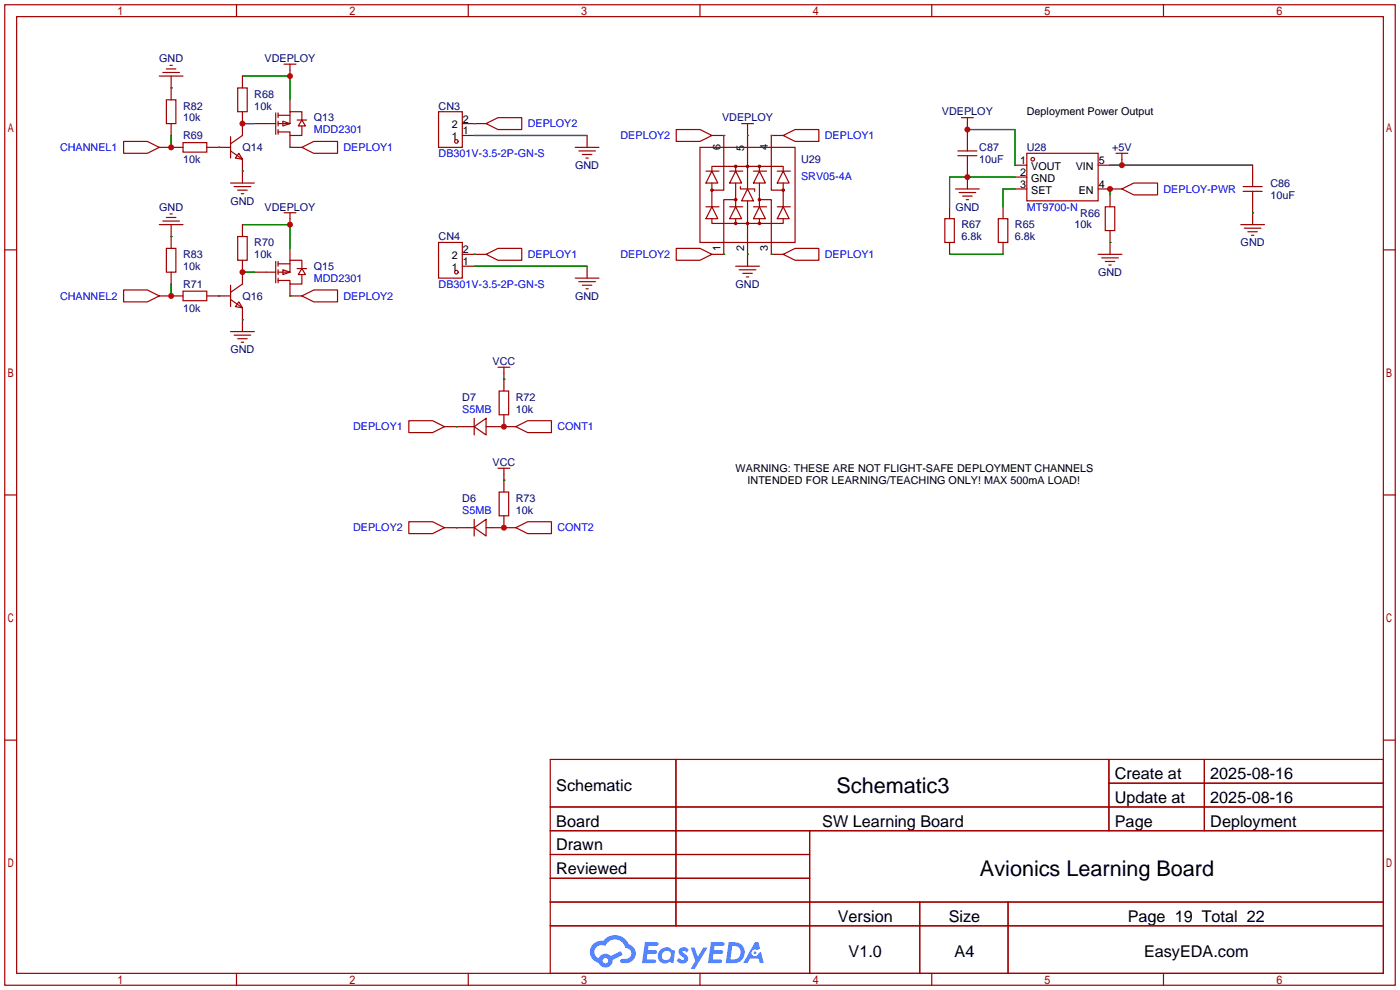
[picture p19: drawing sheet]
<svg xmlns="http://www.w3.org/2000/svg" width="299mm" height="212mm" viewBox="0 0 299 212" stroke-linecap="round" stroke-linejoin="round" font-family="sans-serif">
<defs><g id="words">
<g font-size="4.6">
<text x="178.8" y="169.4">Schematic3</text>
<text x="209.4" y="187.2">Avionics Learning Board</text>
</g>
<g font-size="3.5">
<text x="238.3" y="166.5">Create at</text>
<text x="258.7" y="166.5">2025-08-16</text>
<text x="118.9" y="169.1">Schematic</text>
<text x="238.3" y="171.6">Update at</text>
<text x="258.7" y="171.6">2025-08-16</text>
<text x="118.9" y="176.7">Board</text>
<text x="175.7" y="176.7">SW Learning Board</text>
<text x="238.3" y="176.7">Page</text>
<text x="258.7" y="176.7">Deployment</text>
<text x="118.9" y="181.8">Drawn</text>
<text x="118.9" y="186.8">Reviewed</text>
<text x="179.1" y="197">Version</text>
<text x="202.8" y="197">Size</text>
<text x="241" y="197">Page 19 Total 22</text>
<text x="181.4" y="204.6">V1.0</text>
<text x="204" y="204.6">A4</text>
<text x="244.5" y="204.6">EasyEDA.com</text>
</g>
<g font-size="2.3" fill="#000080">
<text x="34" y="13.3">GND</text>
<text x="56.5" y="13.3">VDEPLOY</text>
<text x="39.1" y="23.4">R82</text>
<text x="54.4" y="20.9">R68</text>
<text x="54.4" y="23.4">10k</text>
<text x="93.7" y="23.4">CN3</text>
<text x="39.1" y="29.8">R69</text>
<text x="39.1" y="26">10k</text>
<text x="67.1" y="26">Q13</text>
<text x="154.3" y="26">VDEPLOY</text>
<text x="201.3" y="24.7">VDEPLOY</text>
<text x="39.1" y="34.8">10k</text>
<text x="51.8" y="32.3">Q14</text>
<text x="171.2" y="34.8">U29</text>
<text x="209.3" y="32.3">C87</text>
<text x="209.3" y="34.8">10uF</text>
<text x="219.5" y="32.3">U28</text>
<text x="237.7" y="32.3">+5V</text>
<text x="122.9" y="36.1">GND</text>
<text x="271.5" y="39.9">C86</text>
<text x="34" y="45">GND</text>
<text x="49.3" y="43.7">GND</text>
<text x="56.5" y="45">VDEPLOY</text>
<text x="204.2" y="45">GND</text>
<text x="230.9" y="46.3">R66</text>
<text x="271.5" y="42.5">10uF</text>
<text x="54.4" y="52.6">R70</text>
<text x="93.7" y="51.4">CN4</text>
<text x="205.5" y="48.8">R67</text>
<text x="205.5" y="51.4">6.8k</text>
<text x="216.9" y="48.8">R65</text>
<text x="216.9" y="51.4">6.8k</text>
<text x="229.6" y="48.8">10k</text>
<text x="265.2" y="52.6">GND</text>
<text x="39.1" y="55.2">R83</text>
<text x="39.1" y="57.7">10k</text>
<text x="54.4" y="55.2">10k</text>
<text x="67.1" y="57.7">Q15</text>
<text x="234.7" y="59">GND</text>
<text x="39.1" y="61.5">R71</text>
<text x="51.8" y="64.1">Q16</text>
<text x="122.9" y="64.1">GND</text>
<text x="157.2" y="61.5">GND</text>
<text x="39.1" y="66.6">10k</text>
<text x="49.3" y="75.5">GND</text>
<text x="105.3" y="78">VCC</text>
<text x="98.8" y="85.6">D7</text>
<text x="110.2" y="85.6">R72</text>
<text x="110.2" y="88.2">10k</text>
<text x="105.3" y="99.6">VCC</text>
<text x="98.8" y="107.2">D6</text>
<text x="110.2" y="107.2">R73</text>
<text x="110.2" y="109.8">10k</text>
</g>
<g font-size="2.3" fill="#00f">
<text x="67.1" y="28.5">MDD2301</text>
<text x="112.8" y="27.2">DEPLOY2</text>
<text x="132.6" y="29.8">DEPLOY2</text>
<text x="176.3" y="29.8">DEPLOY1</text>
<text x="12.8" y="32.3">CHANNEL1</text>
<text x="73.4" y="32.3">DEPLOY1</text>
<text x="93.7" y="33.6">DB301V-3.5-2P-GN-S</text>
<text x="171.2" y="38.4">SRV05-4A</text>
<text x="248.7" y="41.2">DEPLOY-PWR</text>
<text x="219.5" y="45">MT9700-N</text>
<text x="112.8" y="55.2">DEPLOY1</text>
<text x="132.6" y="55.2">DEPLOY2</text>
<text x="176.3" y="55.2">DEPLOY1</text>
<text x="12.8" y="64.1">CHANNEL2</text>
<text x="67.1" y="60.2">MDD2301</text>
<text x="73.4" y="64.1">DEPLOY2</text>
<text x="93.7" y="61.5">DB301V-3.5-2P-GN-S</text>
<text x="98.8" y="88.2">S5MB</text>
<text x="75.5" y="92">DEPLOY1</text>
<text x="119.1" y="92">CONT1</text>
<text x="75.5" y="113.6">DEPLOY2</text>
<text x="98.8" y="109.8">S5MB</text>
<text x="119.1" y="113.6">CONT2</text>
</g>
<g font-size="2.3">
<text x="96.6" y="30">1</text>
<text x="96.6" y="27.5">2</text>
<text x="98.9" y="28.7">1</text>
<text x="98.9" y="26.2">2</text>
<text x="219.5" y="24.7">Deployment Power Output</text>
<text x="154" y="32" transform="rotate(-90 154 32)">6</text>
<text x="159" y="32.2" transform="rotate(-90 159 32.2)">5</text>
<text x="164.1" y="32" transform="rotate(-90 164.1 32)">4</text>
<text x="218" y="35.1">1</text>
<text x="234.8" y="35.1">5</text>
<text x="218" y="37.6">2</text>
<text x="218" y="40.2">3</text>
<text x="220.4" y="36.3">VOUT</text>
<text x="220.4" y="38.9">GND</text>
<text x="220.4" y="41.4">SET</text>
<text x="229.9" y="36.3">VIN</text>
<text x="230.5" y="41.4">EN</text>
<text x="234.8" y="40.2">4</text>
<text x="154" y="53.6" transform="rotate(-90 154 53.6)">1</text>
<text x="159" y="53.6" transform="rotate(-90 159 53.6)">2</text>
<text x="164.1" y="53.6" transform="rotate(-90 164.1 53.6)">3</text>
<text x="96.6" y="57.9">1</text>
<text x="96.6" y="55.4">2</text>
<text x="98.9" y="56.7">1</text>
<text x="98.9" y="54.1">2</text>
<text x="157.2" y="100.9">WARNING: THESE ARE NOT FLIGHT-SAFE DEPLOYMENT CHANNELS</text>
<text x="159.8" y="103.4">INTENDED FOR LEARNING/TEACHING ONLY! MAX 500mA LOAD!</text>
</g>
</g></defs>
<g fill="none" stroke="#a10000" stroke-width=".25">
<path d="M1 1h297.2v209.6h-297.2zM3.6 3.6h292.1v204.4h-292.1zM50.5 1v2.6M100.1 1v2.6M149.6 1v2.6M199.1 1v2.6M248.7 1v2.6M1 53.4h2.6M295.7 53.4h2.5M1 105.8h2.6M295.7 105.8h2.5M1 158.2h2.6"/>
<path d="M295.7 158.2h2.5M117.6 162.3h178.1v45.7h-178.1zM117.6 172.5h178.1M117.6 177.5h178.1M144.5 162.3v35.6M173 177.5v30.5M237 162.3v15.2M237 167.4h58.7M257.4 162.3v15.2M117.6 182.6h55.4M117.6 192.8h178.1M117.6 187.7h55.4"/>
<path d="M117.6 197.9h178.1M196.6 192.8v15.2M215.4 192.8v15.2M50.5 208v2.6M100.1 208v2.6M149.6 208v2.6M199.1 208v2.6M248.7 208v2.6"/>
</g>
<g fill="#5487ff">
<path d="M145.3 202.7a1.3 1.3 0 0 1 1.9 .3l-.4 .6a.54 .54 0 0 0-.9-.2l.1 .2a1.34 1.34 0 0 1 .9 1.8 1.47 1.47 0 0 1-2.3-.1l.5-.6 .8 .5a.31 .31 0 0 0 .4-.3 .31 .31 0 0 0-.3-.4 1.12 1.12 0 0 1-.7-1.8z"/>
<path d="M147.6 202.5h.9l.6 2 1.2-2h.9l-2.7 4.6h-.9l1-1.7z"/>
<path d="M137.8 201.4h1.7a1.31 1.31 0 0 1 1.2 .2 .4 .4 0 0 1-.3 .5l-1.8 .1-.1 .9h1.6a.4 .4 0 0 1 .4 .4 .4 .4 0 0 1-.5 .4h-1.6l-.2 1.2h1.4a.46 .46 0 0 1 .5 0 .46 .46 0 0 1 .1 .5l-.4 .2h-2.6z"/>
<path d="M151.9 201.4h1.7a1.32 1.32 0 0 1 1.2 .2 .39 .39 0 0 1-.3 .5l-1.8 .1-.1 .9h1.6a.4 .4 0 0 1 .4 .4 .4 .4 0 0 1-.4 .4h-1.7l-.2 1.2h1.4a.46 .46 0 0 1 .5 0 .46 .46 0 0 1 .1 .5l-.4 .2h-2.6z"/>
<path d="M161.3 201.4h.8l.3 1.3-.6 .4a.75 .75 0 0 0-1.1 .3 .75 .75 0 0 0 .5 1 .75 .75 0 0 0 .9-.7l.5-.2 .6 2.3h-.8l-.3-.9h-1.8l-.5 .9h-1z"/>
<path d="M155.7 201.4l-.6 4.4h1.5a2.27 2.27 0 0 0 2.6-2.2 2.27 2.27 0 0 0-2.7-2.2zM156.5 202.1a1.5 1.5 0 0 1 1.8 1.6 1.5 1.5 0 0 1-1.9 1.4h-.3z"/>
<path d="M141.2 203a1.6 1.6 0 0 0-.3 2.3 1.6 1.6 0 0 0 2.3 .2l.7 .3 .3-2.4-.1-.3-.5-.1a1.58 1.58 0 0 0-2.4 0zM141.8 203.5a.98 .98 0 0 1 1.6 .4 .98 .98 0 0 1-1.1 1.3 .94 .94 0 0 1-.9-.7 .94 .94 0 0 1 .4-1z"/>
<path d="M126.8 201.8a2.37 2.37 0 0 0 1.1 4 1.54 1.54 0 0 0 1.8 1 1.54 1.54 0 0 0 1.2-1.6l2.2-1.1-.5-.8-2 1a1.57 1.57 0 0 0-2.7 .5 1.5 1.5 0 0 1-.7-2.1 1.5 1.5 0 0 1 2.2-.5 2.23 2.23 0 0 1 2.3-1.4 2.23 2.23 0 0 1 2 1.8 1.16 1.16 0 0 1 1.2 1.1 1.16 1.16 0 0 1-1.1 1.2h-.7a.47 .47 0 0 0-.5 .4 .47 .47 0 0 0 .4 .5 2.17 2.17 0 0 0 2.5-.9 2.17 2.17 0 0 0-.3-2.7l-.8-.4a3.2 3.2 0 0 0-5.5-.7l-1.1 .1zM128.8 205.3a.6 .6 0 0 1 1.2 0 .6 .6 0 0 1-1.2 0z"/>
<circle cx="161.4" cy="203.6" r=".28"/>
</g>
<g fill="none" stroke="#a10000" stroke-width=".25">
<path d="M34 16.3h5.1M34.8 15.5h3.6M35.6 14.7h2M36.3 14h.5M36.6 16.3v5M50.8 18.8h2v5.1h-2zM51.8 16.3v2.5M60.7 13.7h2.5M62 13.7v2.6M26.4 30.2h5.1l2.5 1.3-2.5 1.3h-5.1zM34 31.5h5.1M35.6 21.3h2v5.1h-2z"/>
<path d="M36.6 26.4v2.6M39.1 30.5h5.1v2h-5.1zM44.2 31.5h5.1M49.3 32.3l2.5 1.7M49.3 29.2v4.6M49.3 39.1h5.1M50 39.9h3.6M51.1 32.8l.7 1.2-1.5-.2zM51.8 23.9v5.1l-2.5 1.7M51.8 34v5.1M54.4 26.4h4.5M58.9 24.1v4.6"/>
<path d="M59.4 24.6h2.6M59.4 24.1v1M59.4 25.9v1M59.4 27.7v1M60.5 25.9l1.5 .5-1.5 .5zM62 29v2.5h2.5M62 21.3v2.6M63.5 25.7h2M64.5 25.7l.8 1.2h-1.5zM64.5 26.9v2.1h-2.5v-.8h-2.6M64.5 25.7v-1.8h-2.5v2.5h-2.6M64.5 31.5l2.6-1.3h5v2.6h-5z"/>
<path d="M93.7 23.9h5.1v7.6h-5.1zM98.8 26.4h5.1M98.8 29h2.5M103.9 26.4l2.5-1.3h5.1v2.6h-5.1zM122.9 31.5h5.1M123.7 32.3h3.6M124.5 33h2M125.2 33.8h.5M125.5 29v2.5M144.5 27.7h5.1l2.5 1.3-2.5 1.2h-5.1zM149.6 31.5h20.3v20.3h-20.3zM150.9 36.6h2.8"/>
<path d="M152.1 29h2.6v11.6h-2.6M152.1 36.6v-1h15.3v1M152.1 36.6l1.3 2.5h-2.5zM152.1 39.1v5.1M156 36.6h2.7M157.2 36.6l1.3 2.5h-2.5zM157.2 35.6v1M157.2 39.1v5.1M158.2 39.9v.5h3.1v.5M158.5 26.4h2.5M159.8 26.4v14M161 36.6h2.8"/>
<path d="M162.3 36.6l1.3 2.5h-2.6zM162.3 35.6v1M162.3 39.1v5.1M166.1 36.6h2.8M167.4 29h-2.6v11.6h2.6M167.4 36.6l1.3 2.5h-2.6zM167.4 29l2.5-1.3h5.1v2.5h-5.1zM167.4 39.1v5.1M204.7 33.3h4.1M204.7 32.3h4.1M205.5 25.1h2.5M206.8 25.1v7.2"/>
<path d="M206.8 33.3v7.1M216.9 35.3h2.6M216.9 37.8h2.6M219.5 32.8h15.2v10.1h-15.2zM234.7 35.3h2.5M238.5 32.8h2.5M239.8 32.8v2.5M265.7 39.9h4M267.7 35.3v4.6M34 48h5.1M34.8 47.2h3.6M35.6 53.1h2v5.1h-2z"/>
<path d="M35.6 46.5h2M36.3 45.7h.5M36.6 48v5.1M36.6 58.2v2.5M50.8 50.5h2v5.1h-2zM50.8 40.6h2M51.6 41.4h.5M51.8 48v2.5M51.8 55.6v5.1l-2.5 1.8M54.4 58.2h4.5M58.9 55.9v4.6M59.4 55.9v1"/>
<path d="M59.4 57.7v1M59.4 59.4v1.1M59.4 56.4h2.6M60.5 57.7l1.5 .5-1.5 .5zM60.7 45.5h2.5M62 45.5v2.5M62 53.1v2.5M63.5 57.4h2M64.5 57.4l.8 1.3h-1.5zM64.5 58.7v2h-2.5v-.8h-2.6M64.5 57.4v-1.8h-2.5v2.6h-2.6M93.7 51.8h5.1v7.6h-5.1z"/>
<path d="M98.8 54.4h5.1M98.8 56.9h2.5M103.9 54.4l2.5-1.3h5.1v2.5h-5.1zM122.9 59.4h5.1M125.5 56.9v2.5M144.5 53.1h5.1l2.5 1.3-2.5 1.2h-5.1zM150.9 44.2h2.8M152.1 46.7v1.1h15.3v-1.1M152.1 44.2l1.3 2.5h-2.5zM156 44.2h2.7M157.2 42.7h-2.5v11.7h-2.6M157.2 44.2l1.3 2.5h-2.5z"/>
<path d="M157.2 46.7v1.1M157.2 56.9h5.1M158 57.7h3.5M158.7 58.4h2.1M159.5 59.2h.5M159.8 40.4l1.2 2.5h-2.5zM159.8 42.9v14M161 44.2h2.8M162.3 42.7h2.5v11.7h2.6M162.3 44.2l1.3 2.5h-2.6zM162.3 46.7v1.1M166.1 44.2h2.8"/>
<path d="M167.4 44.2l1.3 2.5h-2.6zM167.4 54.4l2.5-1.3h5.1v2.5h-5.1zM201.9 46.7h2.1v5.1h-2.1zM202.9 44.2v2.5M202.9 51.8v2.6M204.2 40.4h5.1M205 41.1h3.5M205.7 41.9h2.1M206.5 42.7h.5M213.4 46.7h2v5.1h-2zM214.4 44.2v2.5M214.4 51.8v2.6"/>
<path d="M216.9 40.4h2.6M234.7 40.4h5.1M234.7 54.4h5.1M235.5 55.1h3.5M236.2 44.2h2.1v5.1h-2.1zM236.2 55.9h2.1M237 56.6h.5M237.2 41.7v2.5M237.2 49.3v5.1M239.8 40.4l2.5-1.3h5.1v2.6h-5.1zM265.2 48h5.1M265.7 40.9h4"/>
<path d="M265.9 48.8h3.6M266.7 49.5h2M267.5 50.3h.5M267.7 40.9v7.1M26.4 62h5.1l2.5 1.2-2.5 1.3h-5.1zM34 63.2h5.1M39.1 62.2h5.1v2.1h-5.1zM44.2 63.2h5.1M49.3 61v4.5M49.3 64l2.5 1.8M49.3 70.9h5.1M50 71.6h3.6"/>
<path d="M50.8 72.4h2M51.1 64.5l.7 1.3-1.5-.3zM51.6 73.2h.5M51.8 65.8v5.1M62 60.7v2.5h2.5M64.5 63.2l2.6-1.2h5v2.5h-5zM106.4 78.5h2.6M107.7 78.5v5.1M123.7 60.2h3.6M124.5 61h2M125.2 61.7h.5M87.4 89.9h5.1l2.5 1.3-2.5 1.3h-5.1z"/>
<path d="M95 91.2h6.3M101.3 91.2l2.6-1.8v3.6zM101.3 89.4v3.6M103.9 91.2h6.3M106.7 83.6h2v5h-2zM107.7 88.6v2.6M110.2 91.2l2.6-1.3h5.1v2.6h-5.1zM87.4 111.5h5.1l2.5 1.3-2.5 1.2h-5.1zM95 112.8h6.3M101.3 112.8l2.6-1.8v3.6zM101.3 111v3.6M103.9 112.8h6.3"/>
<path d="M106.4 100.1h2.6M106.7 105.2h2v5h-2zM107.7 100.1v5.1M107.7 110.2v2.6M110.2 112.8l2.6-1.3h5.1v2.5h-5.1z"/>
<circle cx="97.5" cy="30.2" r=".38"/>
<circle cx="157.2" cy="35.6" r=".25"/>
<circle cx="159.8" cy="35.6" r=".25"/>
<circle cx="162.3" cy="35.6" r=".25"/>
<circle cx="220.7" cy="34" r=".38"/>
<circle cx="97.5" cy="58.2" r=".38"/>
<circle cx="152.1" cy="40.6" r=".25"/>
<circle cx="157.2" cy="47.8" r=".25"/>
<circle cx="157.2" cy="42.7" r=".25"/>
<circle cx="159.8" cy="47.8" r=".25"/>
<circle cx="162.3" cy="42.7" r=".25"/>
<circle cx="162.3" cy="47.8" r=".25"/>
<circle cx="167.4" cy="40.6" r=".25"/>
</g>
<g fill="none" stroke="#008700" stroke-width=".25">
<path d="M36.6 18.8h.1M51.8 16.3h10.2v5M36.6 29v2.5M46.7 31.5h.1M51.8 36.6h.1M51.8 26.4h2.6M62 31.5h.1M101.3 26.4h.1M101.3 29h24.2M154.7 29h.1M159.8 29h.1M164.8 29h.1"/>
<path d="M206.8 27.7h10.1v7.6M216.9 37.8h-14v6.4M237.2 35.3h30.5M36.6 50.5h.1M51.8 48h10.2v5.1M51.8 58.2h2.6M101.3 54.4h.1M101.3 56.9h24.2M154.7 54.4h.1M159.8 54.4h.1M164.8 54.4h.1M202.9 54.4h11.5"/>
<path d="M216.9 40.4h-2.5v3.8M237.2 51.8h.1M237.2 40.4v1.3M267.7 45.5h.1M36.6 60.7v2.5M46.7 63.2h.1M51.8 68.3h.1M62 63.2h.1M97.5 91.2h.1M107.7 91.2h.1M107.7 81h.1M97.5 112.8h.1"/>
<path d="M107.7 112.8h.1M107.7 102.6h.1"/>
</g>
<g fill="#c00">
<circle cx="239.8" cy="35.3" r=".63"/>
<circle cx="206.8" cy="27.7" r=".63"/>
<circle cx="237.2" cy="40.4" r=".63"/>
<circle cx="206.8" cy="37.8" r=".63"/>
<circle cx="62" cy="16.3" r=".63"/>
<circle cx="51.8" cy="26.4" r=".63"/>
<circle cx="36.6" cy="31.5" r=".63"/>
<circle cx="62" cy="48" r=".63"/>
<circle cx="51.8" cy="58.2" r=".63"/>
<circle cx="36.6" cy="63.2" r=".63"/>
<circle cx="107.7" cy="91.2" r=".63"/>
<circle cx="107.7" cy="112.8" r=".63"/>
</g>
<use href="#words"/>
</svg>
